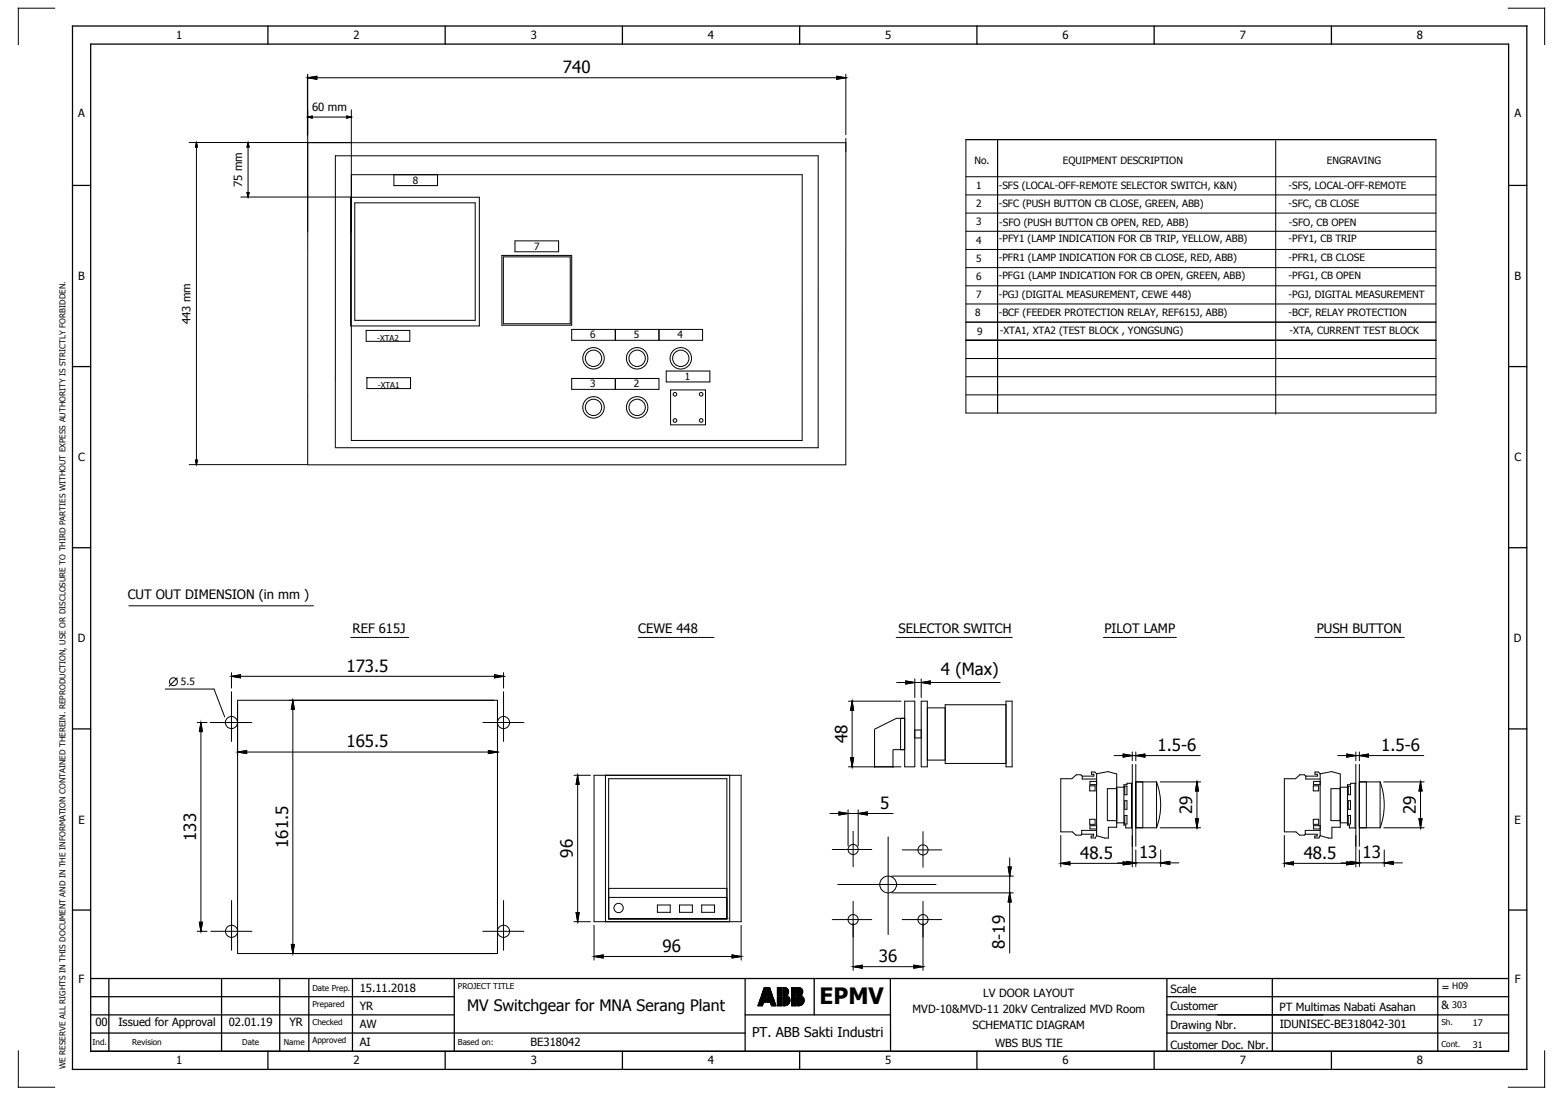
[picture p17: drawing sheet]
<svg xmlns="http://www.w3.org/2000/svg" width="427mm" height="301mm" viewBox="0 0 427 301" stroke-linecap="round" stroke-linejoin="round" font-family="sans-serif">
<defs><g id="words">
<text font-size="6.2" x="225.4" y="276.2">EPMV</text>
<g font-size="4.6">
<text x="154.8" y="20.1">740</text>
<text x="95.3" y="184.7">173.5</text>
<text x="258.8" y="185.6">4 (Max)</text>
<text x="95.3" y="205.5">165.5</text>
<text x="233.1" y="204.4" transform="rotate(-90 233.1 204.4)">48</text>
<text x="318.4" y="206.5">1.5-6</text>
<text x="379.9" y="206.5">1.5-6</text>
<text x="242.1" y="222.4">5</text>
<text x="327.9" y="223.9" transform="rotate(-90 327.9 223.9)">29</text>
<text x="389.4" y="223.9" transform="rotate(-90 389.4 223.9)">29</text>
<text x="53.9" y="231.3" transform="rotate(-90 53.9 231.3)">133</text>
<text x="79.2" y="233.2" transform="rotate(-90 79.2 233.2)">161.5</text>
<text x="157.6" y="235.9" transform="rotate(-90 157.6 235.9)">96</text>
<text x="297.1" y="236.2">48.5</text>
<text x="313.3" y="236">13</text>
<text x="358.6" y="236.2">48.5</text>
<text x="374.8" y="236">13</text>
<text x="182.2" y="261.8">96</text>
<text x="276.4" y="261" transform="rotate(-90 276.4 261)">8-19</text>
<text x="241.7" y="264.6">36</text>
</g>
<text font-size="4.3" x="128.5" y="278.2">MV Switchgear for MNA Serang Plant</text>
<text font-size="3.7" x="206.9" y="285.1">PT. ABB Sakti Industri</text>
<g font-size="3.6">
<text x="35.1" y="164.8">CUT OUT DIMENSION (in mm )</text>
<text x="97" y="174.2">REF 615J</text>
<text x="175.6" y="174.2">CEWE 448</text>
<text x="247.1" y="174.2">SELECTOR SWITCH</text>
<text x="303.7" y="174.2">PILOT LAMP</text>
<text x="362.1" y="174.2">PUSH BUTTON</text>
</g>
<g font-size="3.1">
<text x="48.5" y="10.8">1</text>
<text x="97.2" y="10.8">2</text>
<text x="146" y="10.8">3</text>
<text x="194.7" y="10.8">4</text>
<text x="243.5" y="10.8">5</text>
<text x="292.2" y="10.8">6</text>
<text x="341" y="10.8">7</text>
<text x="389.7" y="10.8">8</text>
<text x="21.5" y="32.2">A</text>
<text x="85.8" y="30.6">60 mm</text>
<text x="416.5" y="32.2">A</text>
<text x="66.6" y="51.5" transform="rotate(-90 66.6 51.5)">75 mm</text>
<text x="21.5" y="77">B</text>
<text x="416.5" y="77">B</text>
<text x="52.4" y="89.1" transform="rotate(-90 52.4 89.1)">443 mm</text>
<text x="21.5" y="126.9">C</text>
<text x="416.5" y="126.9">C</text>
<text x="21.4" y="176.7">D</text>
<text x="416.4" y="176.7">D</text>
<text x="21.6" y="226.5">E</text>
<text x="416.6" y="226.5">E</text>
<text x="21.6" y="270.4">F</text>
<text x="98.9" y="272.8">15.11.2018</text>
<text x="270.4" y="274.2">LV DOOR LAYOUT</text>
<text x="321.9" y="273.2">Scale</text>
<text x="396.4" y="272.5">=</text>
<text x="416.6" y="270.4">F</text>
<text x="98.9" y="277.8">YR</text>
<text x="251" y="278.6">MVD-10&amp;MVD-11 20kV Centralized MVD Room</text>
<text x="321.9" y="277.9">Customer</text>
<text x="351.9" y="278.1">PT Multimas Nabati Asahan</text>
<text x="396.4" y="277.5">&amp;</text>
<text x="26.2" y="282.3">00</text>
<text x="32.6" y="282.3">Issued for Approval</text>
<text x="62.9" y="282.3">02.01.19</text>
<text x="79.6" y="282.3">YR</text>
<text x="98.9" y="282.8">AW</text>
<text x="98.9" y="287.8">AI</text>
<text x="145.9" y="287.8">BE318042</text>
<text x="267.5" y="283.2">SCHEMATIC DIAGRAM</text>
<text x="321.9" y="283.2">Drawing Nbr.</text>
<text x="352" y="282.8">IDUNISEC-BE318042-301</text>
<text x="48.5" y="292.8">1</text>
<text x="97.2" y="292.8">2</text>
<text x="146" y="292.8">3</text>
<text x="194.7" y="292.8">4</text>
<text x="243.5" y="292.8">5</text>
<text x="273.7" y="288.1">WBS BUS TIE</text>
<text x="292.2" y="292.8">6</text>
<text x="321.9" y="288.4">Customer Doc. Nbr.</text>
<text x="341" y="292.8">7</text>
<text x="389.7" y="292.8">8</text>
</g>
<g font-size="2.8">
<text x="268" y="45">No.</text>
<text x="292.3" y="45">EQUIPMENT DESCRIPTION</text>
<text x="364.9" y="45.1">ENGRAVING</text>
<text x="113.6" y="50.6">8</text>
<text x="268.5" y="52">1</text>
<text x="274.7" y="52.1">-SFS (LOCAL-OFF-REMOTE SELECTOR SWITCH, K&amp;N)</text>
<text x="354.4" y="52.1">-SFS, LOCAL-OFF-REMOTE</text>
<text x="268.5" y="57">2</text>
<text x="274.7" y="57.1">-SFC (PUSH BUTTON CB CLOSE, GREEN, ABB)</text>
<text x="354.4" y="57.1">-SFC, CB CLOSE</text>
<text x="268.5" y="62">3</text>
<text x="274.8" y="62.1">-SFO (PUSH BUTTON CB OPEN, RED, ABB)</text>
<text x="354.5" y="62.1">-SFO, CB OPEN</text>
<text x="146.9" y="68.8">7</text>
<text x="268.5" y="67">4</text>
<text x="274.7" y="71.9">-PFR1 (LAMP INDICATION FOR CB CLOSE, RED, ABB)</text>
<text x="274.7" y="66.7">-PFY1 (LAMP INDICATION FOR CB TRIP, YELLOW, ABB)</text>
<text x="354.4" y="71.9">-PFR1, CB CLOSE</text>
<text x="354.4" y="66.7">-PFY1, CB TRIP</text>
<text x="268.5" y="72">5</text>
<text x="268.5" y="77">6</text>
<text x="274.7" y="76.9">-PFG1 (LAMP INDICATION FOR CB OPEN, GREEN, ABB)</text>
<text x="354.4" y="76.9">-PFG1, CB OPEN</text>
<text x="268.5" y="82">7</text>
<text x="274.7" y="81.9">-PGJ (DIGITAL MEASUREMENT, CEWE 448)</text>
<text x="354.4" y="81.9">-PGJ, DIGITAL MEASUREMENT</text>
<text x="268.2" y="86.9">8</text>
<text x="274.7" y="86.9">-BCF (FEEDER PROTECTION RELAY, REF615J, ABB)</text>
<text x="354.4" y="86.9">-BCF, RELAY PROTECTION</text>
<text x="162.3" y="93.1">6</text>
<text x="174.3" y="93.1">5</text>
<text x="186.3" y="93.1">4</text>
<text x="268.8" y="92">9</text>
<text x="275" y="91.9">-XTA1, XTA2 (TEST BLOCK , YONGSUNG)</text>
<text x="354.7" y="91.9">-XTA, CURRENT TEST BLOCK</text>
<text x="162.3" y="106.6">3</text>
<text x="174.3" y="106.6">2</text>
<text x="188.3" y="104.5">1</text>
<text x="49.8" y="188.4">5.5</text>
</g>
<g font-size="2.5">
<text x="399.4" y="272.2">H09</text>
<text x="399.4" y="277.2">303</text>
<text x="405.1" y="282.2">17</text>
<text x="405.1" y="288.1">31</text>
</g>
<g font-size="2.2">
<text x="103.7" y="93.7">-XTA2</text>
<text x="103.9" y="106.7">-XTA1</text>
<text x="85.9" y="272.5">Date Prep.</text>
<text x="125.9" y="271.9">PROJECT TITLE</text>
<text x="85.9" y="277">Prepared</text>
<text x="85.9" y="282">Checked</text>
<text x="396.4" y="281.9">Sh.</text>
<text x="25.4" y="287.5">Ind.</text>
<text x="36.4" y="287.5">Revision</text>
<text x="66.6" y="287.5">Date</text>
<text x="78.1" y="287.5">Name</text>
<text x="85.9" y="287">Approved</text>
<text x="125.9" y="287.5">Based on:</text>
<text x="396.4" y="287.9">Cont.</text>
<text x="18" y="294.2" transform="rotate(-90 18 294.2)">WE RESERVE ALL RIGHTS IN THIS DOCUMENT AND IN THE INFORMATION CONTAINED THEREIN. REPRODUCTION, USE OR DISCLOSURE TO THIRD PARTIES WITHOUT EXPESS AUTHORITY IS STRICTLY FORBIDDEN.</text>
</g>
</g></defs>
<g fill="none" stroke="#000" stroke-width=".35">
<path d="M19.9 7.2h400v287h-400zM24.9 12.1h390v277.1h-390zM73.7 7.2v5M122.4 7.2v5M171.2 7.2v5M219.9 7.2v5M268.7 7.2v5M317.4 7.2v5M366.2 7.2v5M19.9 51h5M414.9 51h5M19.9 100.8h5"/>
<path d="M414.9 100.8h5M19.9 150.7h5M414.9 150.7h5M19.9 200.5h5M414.9 200.5h5M19.9 250.3h5M414.9 250.3h5M24.9 279.2h100M24.9 269.2h390M24.9 274.2h100M29.9 269.2v20M60.9 269.2v20"/>
<path d="M76.9 269.2v20M84.9 269.2v20M96.9 269.2v20M124.9 269.2v20M204.9 279.2h40M204.9 269.2v20M223.9 269.2v10M244.9 269.2v20M320.9 279.2h94M320.9 269.2v20M320.9 274.2h94M349.9 269.2v20"/>
<path d="M395.4 269.2v20M24.9 289.2h390M24.9 284.2h180M73.7 289.2v5M122.4 289.2v5M171.2 289.2v5M219.9 289.2v5M268.7 289.2v5M317.4 289.2v5M320.9 284.2h94M366.2 289.2v5"/>
</g>
<g fill="none" stroke="#000" stroke-width=".28">
<path d="M15 2.3h-10v10M414.8 2.3h10v10M52 39.2h44.6M54 39.2l.3 1.2h-.6zM68.2 39.2l.3 1.2h-.6zM84.5 20.7v16.7M84.6 32.2l1.3-.3v.6zM84.6 21.4h.1M84.6 20.4v107.4M84.6 21.4l2.5-.4v.8zM84.6 39.3h148M85.6 32.2h10"/>
<path d="M87.1 21.4h143M95.4 31.9l1.2 .3-1.2 .3zM96.6 30.2v91M230.1 21l2.5 .4-2.5 .4zM232.6 21.4h.1M232.6 20.4v16.7M232.6 38.1v89.7h-180.6M265.7 38.4h129.2v75.2h-129.2zM274.4 38.4v75.2M350.9 38.7v75.2M54 40.2v86.6M66.2 54.2h30.4"/>
<path d="M67.9 53h.6l-.3 1.2zM68.2 40.2v13M96.4 54.3h35.4v35.4h-35.4zM96.6 48.1h124v73M97.6 55.8h33.1v32.3h-33.1zM108.3 48.1v3h12v-3M265.6 48.6h129.3M265.7 58.6h129.2M265.7 53.6h129.2M138 70.3h19.2v19.2h-19.2zM138.4 70.7h18.4v18.4h-18.4zM141.6 66.3h12v3h-12z"/>
<path d="M265.7 63.6h129.2M265.7 78.6h129.2M265.7 73.6h129.2M265.7 68.6h129.2M100.7 90.9h.1M100.7 90.9h12v3h-12zM157.2 90.6h36v3h-36zM169.2 90.6v3M181.2 90.6v3M265.7 88.6h129.2M265.7 83.6h129.2M265.7 93.6h129.2"/>
<path d="M265.7 98.6h129.2M100.9 103.9h.1M100.9 103.9h12v3h-12zM157.2 104.1h24v3h-24zM169.2 104.1v3M183.2 102.1h12v3h-12zM184.4 107.3h9.6v9.6h-9.6zM265.7 108.6h129.2M265.7 103.6h129.2M53.7 126.6h.6l-.3 1.2zM92.2 123.1v-80.2h132.8v80.3M92.2 123.2h132.8"/>
<path d="M96.6 121.2h124M35.4 166.6h50.8M96.5 175.3h15.9M175.6 175.3h20.8M246.5 175.3h31.9M303.5 175.3h20.1M361.7 175.3h24.5M45.5 189.5h13.4l2.9 7.7M48.8 186.5l-2.3 2.2M54.3 198.7h2.7M55.3 198.7h.1M55.3 198.7l.4 2.5h-.9z"/>
<path d="M57.8 198.7h11.5M63.7 186h.1M63.7 185v4.3M63.7 190.3v13.7M63.7 186l2.5-.4v.8zM65.3 192.6h71.5v69.7h-71.5zM66.2 186h69.8M80.5 192.6h.1M80.5 195.1v64.7M80.5 192.6l.5 2.5h-.9zM132.8 198.7h11.3M136 185.6l2.5 .4-2.5 .4z"/>
<path d="M138.5 186h.1M138.5 185v4.3M138.5 190.3v13.7M233.4 192.9h14.4M234.4 192.9h.1M234.4 195.4v13M234.4 192.9l.4 2.5h-.8zM246.6 187.7h2.5M247.7 197.6v8.6M248.8 192.9h2.8v18h-2.8zM248.8 197.6h-2.3l-6 3M249.1 187.3l2.5 .4-2.5 .4z"/>
<path d="M251.6 187.7h.1M251.6 186.7v5.2M251.6 187.7h1.8M253.4 187.7h.1M253.4 192.9h1.6v18h-1.6zM253.4 186.7v5.2M253.4 187.7l2.5-.4v.8zM255 194.7h5M255.9 187.7h19.2M276.7 192.9h1.7v18h-1.7zM276.7 193.9h-16.7v16.1h16.7M55.3 201.2v52.5"/>
<path d="M65.3 206.9h.1M65.3 206.9l2.5-.5v.9zM67.8 206.9h66.5M134.3 206.4l2.5 .5-2.5 .4zM136.8 206.9h.1M157.9 213.2h4.5M158.9 213.2h.1M158.9 215.7v35.3M158.9 213.2l.4 2.5h-.8zM163.4 213.2h40.4v40.3h-40.4zM166.5 213.2v40.3M200.7 213.2v40.3"/>
<path d="M233.4 210.9h14.4M234 208.4h.8l-.4 2.5zM234.4 210.9h.1M240.5 200.8v10.3M245.6 206.2h3.2M245.6 206.4v4.7M251.6 200.8h1.8M251.6 203h1.8M255 209.1h5M297.7 213.5l-.4-.4h-1.3l-1.2 1.1h-3v14.6h3.1l1 .9h1.4l.2-.2M297.7 213.5v.8h3.9M299.7 216.2h1.5v1.3h-1.5z"/>
<path d="M301.6 212.8v17.1M301.6 212.8l-.5-.5h-.9v.7h.6v.5h-3.1M301.6 212.8l3.1-.6 2.4 .7v14.6h-2.3v3h-.9l-2.3-.6M301.6 214.9h-1.8v.9h1.8M306.4 207.8h2.5M307.1 216.9h-2.5v8.8h2.5M307.1 216.5h2M308.9 207.4l2.5 .4-2.5 .5zM309.3 216.3h.7v2.3h-.7zM311.2 215.4v12.3M311.4 207.8h.1M311.4 215.4h-1.4v.5h-.9v11.1h.5v.7h1.8"/>
<path d="M311.4 206.8v2.5M311.4 210.3v28.2M311.4 207.8h1M312.4 207.8h.1M312.4 206.8v2.5M312.4 210.3v22.5M312.4 215.1h5.7M312.4 207.8l2.5-.4v.9zM314.3 215.1v12.6M314.9 207.8h15.2M318.1 215.1a18.1 18.1 0 0 1 0 12.6M318.1 215.1v12.6"/>
<path d="M319.1 215.1h11.1M329.2 215.1h.1M329.2 215.1l.4 2.5h-.8zM329.2 217.6v7.6M359.1 213.5l-.3-.4h-1.3l-1.2 1.1h-3.1v14.6h3.2l1 .9h1.4l.2-.2M359.1 213.5v.8h4M361.2 216.2h1.5v1.3h-1.5zM363.1 212.8l-.5-.5h-.9v.7h.6v.5h-3.2M363.1 212.8l3.1-.6 2.4 .7v14.6h-2.3v3h-.9l-2.3-.6M363.1 214.9h-1.8v.9h1.8M363.1 212.8v17.1M367.9 207.8h2.5"/>
<path d="M368.6 216.9h-2.5v8.8h2.5M368.6 216.5h2M370.4 207.4l2.5 .4-2.5 .5zM370.8 216.3h.6v2.3h-.6zM372.7 215.4v12.3M372.9 207.8h.1M372.9 215.4h-1.4v.5h-.9v11.1h.5v.7h1.8M372.9 207.8h1M372.9 206.8v2.5M372.9 210.3v28.2M373.9 207.8h.1M373.9 215.1h5.7"/>
<path d="M373.9 206.8v2.5M373.9 210.3v22.5M373.9 207.8l2.5-.4v.9zM375.8 215.1v12.6M376.4 207.8h15.2M379.6 215.1a18.1 18.1 0 0 1 0 12.6M379.6 215.1v12.6M380.6 215.1h11.1M390.7 215.1h.1M390.7 215.1l.4 2.5h-.8zM390.7 217.6v7.6M228.3 223.8h2.5"/>
<path d="M228.9 233.7h10.9M230.8 223.3l2.5 .5-2.5 .4zM233.3 223.8h.1M233.3 222.8v9.9M233.3 223.8h2.7M234.6 228.7v9.7M236 223.8h.1M236 222.8v9.9M236 223.8l2.5-.5v.9zM238.5 223.8h7.1M244.3 230.2v26.8M248.1 233.8h10.9"/>
<path d="M253.9 228.8v9.8M277.3 238.5h.8l-.4 2.5zM277.7 236v2.5M291.8 237.5h.1M291.8 229.8v8.7M291.8 237.5l2.5-.4v.8zM294.3 237.5h14.6M297.5 229.5h3.3v.5h-.7v.5h1.2l.3-.6M299.7 225.4h1.5v1.3h-1.5zM301.6 228.4h-4.1v1.1M301.6 227.1h-1.8v.9h1.8M307.1 226.3h2"/>
<path d="M307.4 237.3h2.5M308.9 237.1l2.5 .4-2.5 .4zM309.3 220.2h.7v2.4h-.7zM309.3 224.3h.7v2.4h-.7zM309.9 236.9l2.5 .4-2.5 .5zM311.4 237.5h.1M312.4 237.3h.1M312.4 233.8v4.5M312.4 227.7h5.7M312.4 237.3h6.8M319.1 227.7h11.1M319.2 237.3h.1"/>
<path d="M319.2 233.8v4.5M319.2 237.3l2.5-.4v.9zM321.7 237.3h2.5M328.8 225.2h.8l-.4 2.5zM329.2 227.7h.1M353.2 237.5h.1M353.2 229.8v8.7M353.2 237.5l2.5-.4v.8zM355.7 237.5h14.7M359 229.5h3.3v.5h-.7v.5h1.2l.3-.6M361.2 225.4h1.5v1.3h-1.5zM363.1 228.4h-4.1v1.1"/>
<path d="M363.1 227.1h-1.8v.9h1.8M368.6 226.3h2M368.9 237.3h2.5M370.4 237.1l2.5 .4-2.5 .4zM370.8 220.2h.6v2.4h-.6zM370.8 224.3h.6v2.4h-.6zM371.4 236.9l2.5 .4-2.5 .5zM372.9 237.5h.1M373.9 237.3h.1M373.9 227.7h5.7M373.9 237.3h6.8M373.9 233.8v4.5"/>
<path d="M380.6 227.7h11.1M380.7 237.3h.1M380.7 233.8v4.5M380.7 237.3l2.5-.4v.9zM383.2 237.3h2.5M390.3 225.2h.8l-.4 2.5zM390.7 227.7h.1M54.3 256.2h2.7M54.8 253.7h.9l-.4 2.5zM55.3 256.2h.1M58 256.2h11.3M63.7 247.7v13.7"/>
<path d="M80.1 259.8h.9l-.5 2.5zM132.8 256.2h11.3M138.5 247.7v13.7M157.9 253.5h4.5M158.5 251h.8l-.4 2.5zM158.9 253.5h.1M163.4 254.5v9.6M167.4 252.7h.1M167.4 252.7v-38.5h32.5v38.5M167.4 252.7h32.5M167.4 244.4h32.5M167.4 246.8h32.5"/>
<path d="M180.8 248.9h3.5v2h-3.5zM186.9 248.9h3.5v2h-3.5zM193 248.9h3.5v2h-3.5zM199.9 252.7h.1M203.8 254.5v9.6M228.9 252.9h10.9M230.4 243.3h27M234.6 247.9v19M245.3 241h33.4M245.3 245.6h33.4M248.1 252.9h10.9M253.9 247.9v19"/>
<path d="M277.7 241h.1M277.7 245.6h.1M277.7 241v4.6M277.7 248.1v14.1M277.7 245.6l.4 2.5h-.8zM80.5 262.3h.1M163.4 263.1h.1M163.4 263.1l2.5-.4v.8zM165.9 263.1h35.4M201.3 262.7l2.5 .4-2.5 .4zM203.8 263.1h.1M208.5 276.5v.2"/>
<path d="M208.6 276.3v.4M208.6 276.1v.6M208.7 275.9v.8M208.8 275.6v1.1M208.9 275.4v1.3M209 275.2v1.5M209 275v1.7M209.1 274.7v2M209.2 274.5v2.2M209.3 274.3l-.9 2.4h1.3l.3-1M209.3 274.3h1.5v1.4h-.8M209.3 274.3v2.4"/>
<path d="M209.4 273.8v.2M209.4 274.3v2.4M209.5 273.6v.4M209.5 274.3v2.4M209.6 273.4v.6M209.6 274.3v2.4M209.7 273.2v.8M209.7 274.3v2.4M209.7 273v1M209.7 274.3v2.2M209.8 272.7v1.3M209.8 274.3v2"/>
<path d="M209.9 272.5v1.5M209.9 274.3v1.8M210 272.3v1.7M210 274.3v1.6M210 272.1v1.9M210 274.3v1.4M210.1 271.8v2.2M210.1 274.3v1.4M210.2 271.7h.6v2.3h-1.4zM210.2 271.7v2.3M210.2 274.3v1.4M210.3 271.7v2.3"/>
<path d="M210.3 274.3v1.4M210.4 271.7v2.3M210.4 274.3v1.4M210.5 271.7v2.3M210.5 274.3v1.4M210.6 271.7v2.3M210.6 274.3v1.4M210.7 271.7v2.3M210.7 274.3v1.4M210.8 271.7v2.3M210.8 274.3v1.4M211.1 271.7h.6l.8 2.3h-1.4z"/>
<path d="M211.1 271.7v2.3M211.1 274.3v1.4M211.2 271.7v2.3M211.2 274.3v1.4M211.3 271.7v2.3M211.3 274.3v1.4M211.4 271.7v2.3M211.4 274.3v1.4M211.5 271.7v2.3M211.5 274.3v1.4M211.6 271.7v2.3M211.6 274.3v1.4"/>
<path d="M211.7 271.7v2.3M211.7 274.3v1.4M211.8 271.9v2.1M211.8 274.3v1.4M211.8 275.7h-.7v-1.4h1.5l.8 2.4M211.8 275.7l.4 1h1.2M211.8 272.1v1.9M211.9 272.3v1.7M211.9 274.3v1.6M212 272.5v1.5M212 274.3v1.8M212.1 272.8v1.2"/>
<path d="M212.1 274.3v2M212.2 273v1M212.2 274.3v2.3M212.2 273.2v.8M212.2 274.3v2.4M212.3 273.4v.6M212.3 274.3v2.4M212.4 273.7v.3M212.4 274.3v2.4M212.5 273.9v.1M212.5 274.3v2.4M212.6 274.3v2.4"/>
<path d="M212.7 274.6v2.1M212.8 274.8v1.9M212.9 275v1.7M212.9 275.2v1.5M213 275.5v1.2M213.1 275.7v1M213.2 275.9v.8M213.3 276.1v.6M213.3 276.3v.4M213.4 276.6v.1M213.8 271.7h1.3v2.3h-1.3zM213.8 274.3h1.3v2.4h-1.3z"/>
<path d="M213.9 271.7v2.3M213.9 274.3v2.4M214 271.7v2.3M214 274.3v2.4M214.1 271.7v2.3M214.1 274.3v2.4M214.2 271.7v2.3M214.2 274.3v2.4M214.3 271.7v2.3M214.3 274.3v2.4M214.4 271.7v2.3M214.4 274.3v2.4"/>
<path d="M214.5 271.7v2.3M214.5 274.3v2.4M214.6 271.7v2.3M214.6 274.3v2.4M214.7 271.7v2.3M214.7 274.3v2.4M214.8 271.7v2.3M214.8 274.3v2.4M214.9 271.7v2.3M214.9 274.3v2.4M215 271.7v2.3M215 274.3v2.4"/>
<path d="M215.4 271.7a1.16 1.16 0 0 1 1.4 .6 1.16 1.16 0 0 1-.5 1.5l.5 .2h-1.4zM215.5 271.7v2.3M215.5 274.3v2.4M215.6 271.7v2.3M215.6 274.3v2.4M215.7 271.7v2.3M215.7 274.3v2.4M215.8 271.7v2.3M215.8 274.3v2.4M215.9 271.7v2.3M215.9 274.3v2.4M216 271.7v2.3"/>
<path d="M216 274.3v2.3M216.1 271.7v2.3M216.1 274.3v2.3M216.2 271.7v2.3M216.2 274.3v2.3M216.3 271.8v2.2M216.3 274.3v2.3M216.4 271.8v2.2M216.4 274.3v2.2M216.5 271.9v1.8M216.5 273.8v.2M216.5 274.3v2.2"/>
<path d="M216.5 271.9v1.7M216.5 273.9v.1M216.6 272v1.5M216.6 273.9v.1M216.6 274.3v2.1M216.7 272.1v1.4M216.7 274h.1M216.7 274.3v2.1M216.8 272.2v1.1M216.8 274.3v2M216.8 272.4v.8M216.8 274.3v1.9"/>
<path d="M216.9 274.3v1.8M217 274.3v1.7M217 274.3a1.5 1.5 0 0 1-1.2 2.4M217 274.3h-1.6v2.4h.4M217.1 274.4v1.5M217.2 274.5v1.3M217.2 274.8v.8M217.7 271.7h1.3v2.3h-1.3zM217.7 274.3h1.3v2.4h-1.3zM217.8 271.7v2.3M217.8 274.3v2.4M217.9 271.7v2.3"/>
<path d="M217.9 274.3v2.4M218 271.7v2.3M218 274.3v2.4M218.1 271.7v2.3M218.1 274.3v2.4M218.2 271.7v2.3M218.2 274.3v2.4M218.3 271.7v2.3M218.3 274.3v2.4M218.4 271.7v2.3M218.4 274.3v2.4M218.5 271.7v2.3"/>
<path d="M218.5 274.3v2.4M218.6 271.7v2.3M218.6 274.3v2.4M218.7 271.7v2.3M218.7 274.3v2.4M218.8 271.7v2.3M218.8 274.3v2.4M218.9 271.7v2.3M218.9 274.3v2.4M219 271.7v2.3M219 274.3v2.4M219.3 271.7a1.16 1.16 0 0 1 1.4 .6 1.16 1.16 0 0 1-.5 1.5l.5 .2h-1.4z"/>
<path d="M219.4 271.7v2.3M219.4 274.3v2.4M219.5 271.7v2.3M219.5 274.3v2.4M219.6 271.7v2.3M219.6 274.3v2.4M219.7 271.7v2.3M219.7 274.3v2.4M219.8 271.7v2.3M219.8 274.3v2.4M219.9 271.7v2.3M219.9 274.3v2.3"/>
<path d="M220 271.7v2.3M220 274.3v2.3M220.1 271.7v2.3M220.1 274.3v2.3M220.2 271.8v2.2M220.2 274.3v2.3M220.3 271.8v2.2M220.3 274.3v2.2M220.4 271.9v1.8M220.4 273.8v.2M220.4 274.3v2.2M220.4 271.9v1.7"/>
<path d="M220.4 273.9v.1M220.5 272v1.5M220.5 273.9v.1M220.5 274.3v2.1M220.6 272.1v1.3M220.6 274h.1M220.6 274.3v2.1M220.7 272.2v1.1M220.7 274.3v2M220.8 272.4v.8M220.8 274.3v1.9M220.8 274.3v1.8"/>
<path d="M220.9 274.3v1.7M220.9 274.3a1.5 1.5 0 0 1-1.2 2.4M220.9 274.3h-1.6v2.4h.4M221 274.4v1.5M221.1 274.6v1.2M221.1 274.8v.7M234.6 265.9h.1M234.6 265.9l2.5-.4v.8zM237.1 265.9h14.3M251.4 265.5l2.5 .4-2.5 .4zM253.9 265.9h.1M5 289.1v10h10"/>
<path d="M424.8 289.1v10h-10"/>
<circle cx="163.2" cy="98.6" r="2.25"/>
<circle cx="163.2" cy="98.6" r="2.95"/>
<circle cx="175.2" cy="98.6" r="2.95"/>
<circle cx="175.2" cy="98.6" r="2.25"/>
<circle cx="187.2" cy="98.6" r="2.95"/>
<circle cx="187.2" cy="98.6" r="2.25"/>
<circle cx="163.2" cy="112.1" r="2.25"/>
<circle cx="163.2" cy="112.1" r="2.95"/>
<circle cx="175.2" cy="112.1" r="2.95"/>
<circle cx="175.2" cy="112.1" r="2.25"/>
<circle cx="185.6" cy="115.7" r=".5"/>
<circle cx="185.6" cy="108.5" r=".5"/>
<circle cx="192.8" cy="115.7" r=".5"/>
<circle cx="192.8" cy="108.5" r=".5"/>
<circle cx="47.7" cy="187.5" r="1.09"/>
<circle cx="63.7" cy="198.7" r="1.67"/>
<circle cx="138.5" cy="198.7" r="1.67"/>
<circle cx="234.6" cy="233.7" r="1.39"/>
<circle cx="253.9" cy="233.8" r="1.39"/>
<circle cx="63.7" cy="256.2" r="1.67"/>
<circle cx="138.5" cy="256.2" r="1.67"/>
<circle cx="170.1" cy="249.8" r="1.28"/>
<circle cx="234.6" cy="252.9" r="1.39"/>
<circle cx="244.3" cy="243.3" r="2.31"/>
<circle cx="253.9" cy="252.9" r="1.39"/>
</g>
<g fill="#000" stroke="#000" stroke-width=".28">
<path d="M84.6 32.2l1.3-.3v.6zM84.6 21.4l2.5-.4v.8zM95.4 31.9l1.2 .3-1.2 .3zM230.1 21l2.5 .4-2.5 .4zM54 39.2l.3 1.2h-.6zM68.2 39.2l.3 1.2h-.6zM67.9 53h.6l-.3 1.2zM53.7 126.6h.6l-.3 1.2zM63.7 186l2.5-.4v.8zM80.5 192.6l.5 2.5h-.9zM136 185.6l2.5 .4-2.5 .4zM234.4 192.9l.4 2.5h-.8z"/>
<path d="M249.1 187.3l2.5 .4-2.5 .4zM253.4 187.7l2.5-.4v.8zM55.3 198.7l.4 2.5h-.9zM65.3 206.9l2.5-.5v.9zM134.3 206.4l2.5 .5-2.5 .4zM158.9 213.2l.4 2.5h-.8zM234 208.4h.8l-.4 2.5zM308.9 207.4l2.5 .4-2.5 .5zM312.4 207.8l2.5-.4v.9zM329.2 215.1l.4 2.5h-.8zM370.4 207.4l2.5 .4-2.5 .5zM373.9 207.8l2.5-.4v.9z"/>
<path d="M390.7 215.1l.4 2.5h-.8zM230.8 223.3l2.5 .5-2.5 .4zM236 223.8l2.5-.5v.9zM277.3 238.5h.8l-.4 2.5zM291.8 237.5l2.5-.4v.8zM308.9 237.1l2.5 .4-2.5 .4zM309.9 236.9l2.5 .4-2.5 .5zM319.2 237.3l2.5-.4v.9zM328.8 225.2h.8l-.4 2.5zM353.2 237.5l2.5-.4v.8zM370.4 237.1l2.5 .4-2.5 .4zM371.4 236.9l2.5 .4-2.5 .5z"/>
<path d="M380.7 237.3l2.5-.4v.9zM390.3 225.2h.8l-.4 2.5zM54.8 253.7h.9l-.4 2.5zM80.1 259.8h.9l-.5 2.5zM158.5 251h.8l-.4 2.5zM277.7 245.6l.4 2.5h-.8zM163.4 263.1l2.5-.4v.8zM201.3 262.7l2.5 .4-2.5 .4zM234.6 265.9l2.5-.4v.8zM251.4 265.5l2.5 .4-2.5 .4z"/>
</g>
<use href="#words"/>
</svg>
